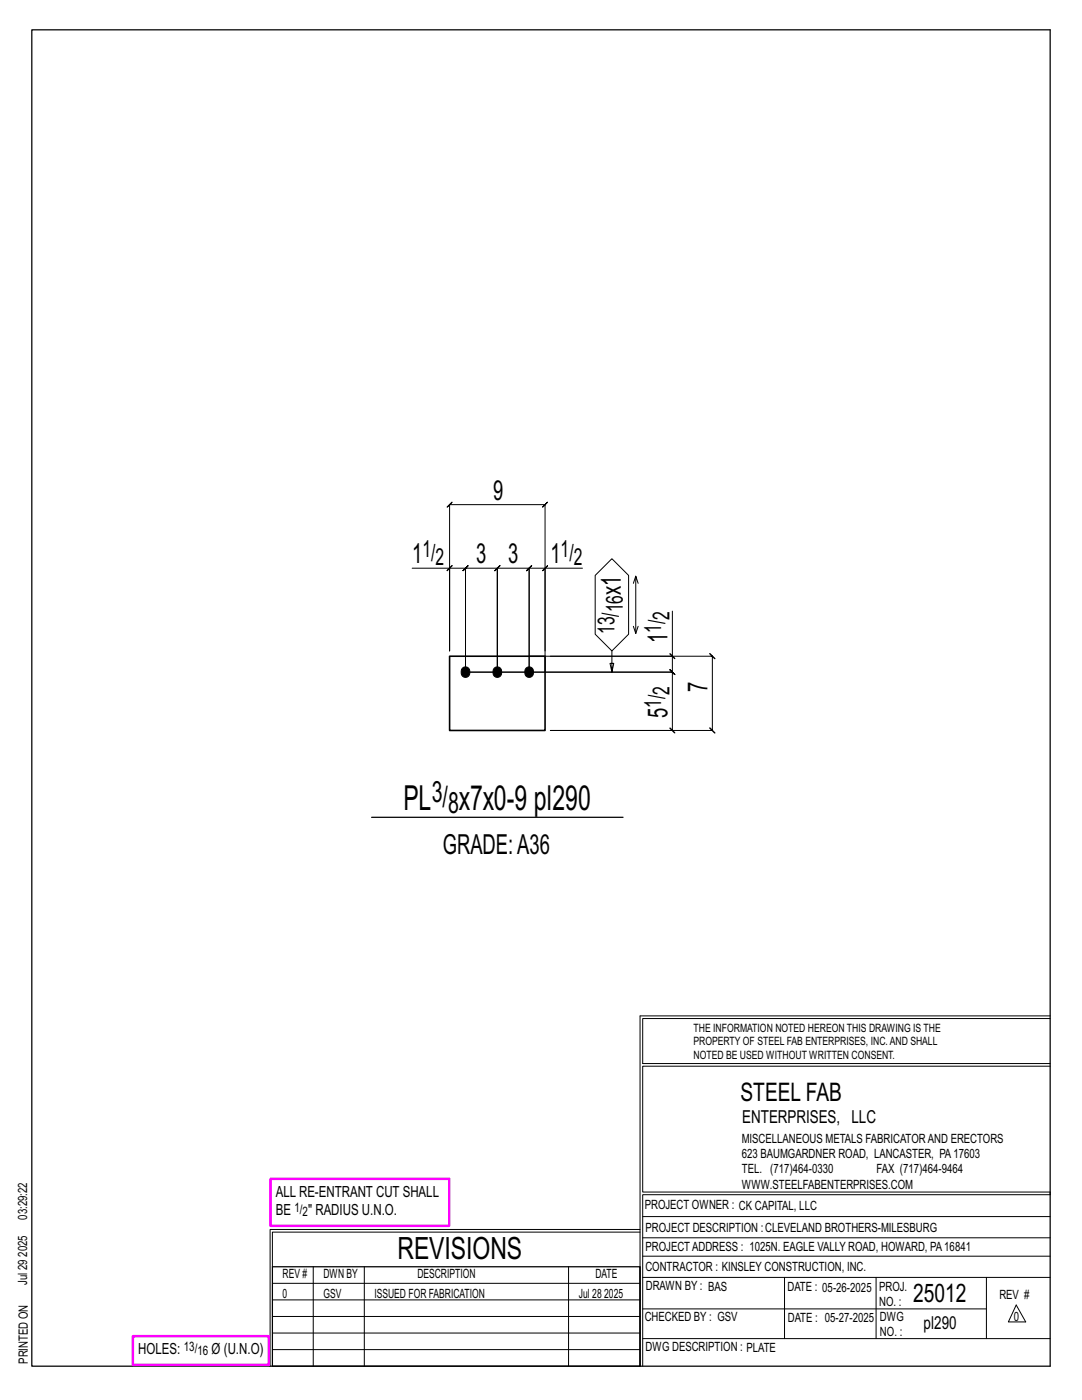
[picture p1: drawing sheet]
<svg xmlns="http://www.w3.org/2000/svg" width="216mm" height="279mm" viewBox="0 0 216 279" stroke-linecap="round" stroke-linejoin="round" font-family="sans-serif">
<defs><g id="words">
<g font-size="6.9">
<text x="80.5" y="161.7">PL</text>
<text x="91.6" y="161.7">x7x0-9 pl290</text>
</g>
<text font-size="6.1" x="79.3" y="251.3">REVISIONS</text>
<g font-size="5.9">
<text x="86.1" y="160.1">3/</text>
<text x="89.4" y="162.2">8</text>
</g>
<g font-size="5.5">
<text x="98.4" y="99.7">9</text>
<text x="82.2" y="112.4">1</text>
<text x="95" y="112.4">3</text>
<text x="101.4" y="112.4">3</text>
<text x="109.8" y="112.4">1</text>
<text x="123.9" y="118.7" transform="rotate(-90 123.9 118.7)">x1</text>
<text x="133.2" y="128.4" transform="rotate(-90 133.2 128.4)">1</text>
<text x="133.2" y="143.4" transform="rotate(-90 133.2 143.4)">5</text>
<text x="141.2" y="138.1" transform="rotate(-90 141.2 138.1)">7</text>
<text x="88.4" y="170.4">GRADE:A36</text>
</g>
<g font-size="5.1">
<text x="147.8" y="219.8">STEEL FAB</text>
<text x="182.2" y="259.9">25012</text>
</g>
<g font-size="4.7">
<text x="84.3" y="111.2">1/</text>
<text x="86.9" y="112.8">2</text>
<text x="111.9" y="111.2">1/</text>
<text x="114.5" y="112.8">2</text>
<text x="124.3" y="122.2" transform="rotate(-90 124.3 122.2)">16</text>
<text x="133.6" y="123.7" transform="rotate(-90 133.6 123.7)">2</text>
<text x="122.6" y="126.6" transform="rotate(-90 122.6 126.6)">13/</text>
<text x="131.9" y="126.3" transform="rotate(-90 131.9 126.3)">1/</text>
<text x="131.9" y="141.3" transform="rotate(-90 131.9 141.3)">1/</text>
<text x="133.6" y="138.7" transform="rotate(-90 133.6 138.7)">2</text>
</g>
<g font-size="3.6">
<text x="148.1" y="224.1">ENTERPRISES, LLC</text>
<text x="184.3" y="265.2">pl290</text>
</g>
<g font-size="3.1">
<text x="55" y="238.9">ALL RE-ENTRANT CUT SHALL</text>
<text x="55" y="242.5">BE</text>
<text x="61.5" y="242.5">&quot; RADIUS U.N.O.</text>
<text x="27.6" y="270.2">HOLES:</text>
<text x="42.2" y="270.2">Ø (U.N.O)</text>
</g>
<g font-size="2.6">
<text x="58.8" y="241.8">1/</text>
<text x="60.4" y="242.7">2</text>
<text x="36.7" y="269.6">13/</text>
<text x="39.4" y="270.5">16</text>
</g>
<g font-size="2.5">
<text x="148" y="231.2">623 BAUMGARDNER ROAD, LANCASTER, PA17603</text>
<text x="148" y="228.1">MISCELLANEOUS METALS FABRICATORAND ERECTORS</text>
<text x="148" y="237.2">WWW.STEELFABENTERPRISES.COM</text>
<text x="148" y="234.2">TEL. (717)464-0330</text>
<text x="174.9" y="234.2">FAX (717)464-9464</text>
<text x="5.4" y="243.4" transform="rotate(-90 5.4 243.4)">03:29:22</text>
<text x="128.7" y="241.3">PROJECT OWNER : CK CAPITAL, LLC</text>
<text x="128.8" y="246">PROJECT DESCRIPTION :CLEVELAND BROTHERS-MILESBURG</text>
<text x="5.4" y="250.8" transform="rotate(-90 5.4 250.8)">2025</text>
<text x="128.8" y="249.7">PROJECTADDRESS : 1025N. EAGLE VALLY ROAD, HOWARD, PA16841</text>
<text x="5.4" y="256.5" transform="rotate(-90 5.4 256.5)">Jul 29</text>
<text x="56.4" y="255">REV #</text>
<text x="64.5" y="255">DWN BY</text>
<text x="83.3" y="255">DESCRIPTION</text>
<text x="118.8" y="255">DATE</text>
<text x="128.8" y="253.7">CONTRACTOR : KINSLEY CONSTRUCTION, INC.</text>
<text x="128.9" y="257.5">DRAWN BY : BAS</text>
<text x="157.1" y="257.6">DATE : 05-26-2025</text>
<text x="175.4" y="257.7">PROJ.</text>
<text x="56.4" y="259">0</text>
<text x="64.5" y="259">GSV</text>
<text x="74.7" y="259">ISSUED FOR FABRICATION</text>
<text x="115.5" y="259">Jul 28</text>
<text x="120.6" y="259">2025</text>
<text x="128.6" y="263.7">CHECKED BY : GSV</text>
<text x="157.2" y="263.7">DATE : 05-27-2025</text>
<text x="175.4" y="260.7">NO. :</text>
<text x="175.6" y="263.7">DWG</text>
<text x="199.4" y="259.2">REV #</text>
<text x="202.3" y="263.7">0</text>
<text x="128.8" y="269.7">DWG DESCRIPTION : PLATE</text>
<text x="175.6" y="266.7">NO. :</text>
<text x="5.5" y="272.2" transform="rotate(-90 5.5 272.2)">PRINTED ON</text>
</g>
<g font-size="2.3">
<text x="138.4" y="208.6">PROPERTY OF STEEL FAB ENTERPRISES, INC.AND SHALL</text>
<text x="138.4" y="205.9">THE INFORMATION NOTED HEREON THIS DRAWING IS THE</text>
<text x="138.4" y="211.3">NOTED BE USED WITHOUT WRITTEN CONSENT.</text>
</g>
</g></defs>
<g fill="none" stroke="#000" stroke-width=".2">
<path d="M82.2 113.4h7.5v16.5v-29.2l-.5 .5 1-1-.5 .5h19.1l-.5 .5 1-1-.5 .5v29.2M89.2 113.9l1-1zM89.7 113.4h3.2l-.5 .5 1-1-.5 .5v20.7v-20.7l-.5 .5 1-1-.5 .5h6.3l-.5 .5 1-1-.5 .5v20.7v-20.7l-.5 .5 1-1-.5 .5h6.4l-.5 .5 1-1-.5 .5v20.7v-20.7l-.5 .5 1-1-.5 .5h3.2M108.8 113.4l.5-.5-1 1zM116.2 113.4h-7.4v20.7M118.8 114.8l3.3-3.3 3.3 3.3v11.8l-3.3 3.3-3.3-3.3zM126.9 115l-.5 1.4M127.3 116.4l-.4-1.4v11.4M109.8 131h32.3l-.5-.5 1 1-.5-.5v14.8l-.5-.5 1 1-.5-.5h-32.3h24.4l.5 .5-1-1 .5 .5v-11.7l.5 .5-1-1 .5 .5h-41.3h41.3l.5 .5-1-1 .5 .5v-3.1M122.1 129.9v4.2l-.4-1.7h.8l-.4 1.7M126.4 125l.5 1.4 .4-1.4M133.7 130.5l1 1z"/>
<path d="M134.2 122v9h-28.6M127.7 202.7v70M127.7 202.7h81.8M209.5 203.3h-81.3v9h81.3M209.5 212.8h-81.3v25.1h81.3v.5h-81.3v34.3M54.4 259.4h73.3M54.4 256.1h73.3M62.5 252.8v19.9M72.7 252.8v19.9M113.4 252.8v19.9M127.7 245.4h-73.8v27.3M127.7 245.9h-73.3v6.9"/>
<path d="M128.2 242.8h81.3M128.2 254.9h81.3M128.2 250.7h81.3M128.2 247h81.3M156.5 254.9v12.2M174.8 254.9v12.2M196.8 254.9v12.2M54.4 269.3h73.3M54.4 266h73.3M54.4 262.7h73.3M128.2 261.2h68.6M128.2 267.1h81.3"/>
<path d="M202.8 260.4l1.9 3.4h-3.5z"/>
</g>
<path d="M6.3 6h203.2v266.7h-203.2zM74.2 163.1h50.1M54.4 252.8h73.3v19.9h-73.3z" fill="none" stroke="#000" stroke-width=".25"/>
<path d="M54 235.3h35.6v9.3h-35.6zM26.5 266.7h27.1v5.7h-27.1z" fill="none" stroke="#f0f" stroke-width=".5"/>
<path d="M92.3 133.3a.91 .91 0 0 1 1.1-.1 .91 .91 0 0 1 .3 1.1 .9 .9 0 0 1-1.1 .9 .9 .9 0 0 1-.6-1.3zM98.6 133.3a.91 .91 0 0 1 1.2-.1 .91 .91 0 0 1 .3 1.1 .9 .9 0 0 1-1.1 .9 .9 .9 0 0 1-.6-1.3zM105 133.3a.91 .91 0 0 1 1.1-.1 .91 .91 0 0 1 .3 1.1 .9 .9 0 0 1-1.1 .9 .9 .9 0 0 1-.6-1.3z" fill="#000" stroke="#000" stroke-width=".2"/>
<path d="M89.7 131h19.1v14.8h-19.1z" fill="none" stroke="#000" stroke-width=".32"/>
<use href="#words"/>
</svg>
